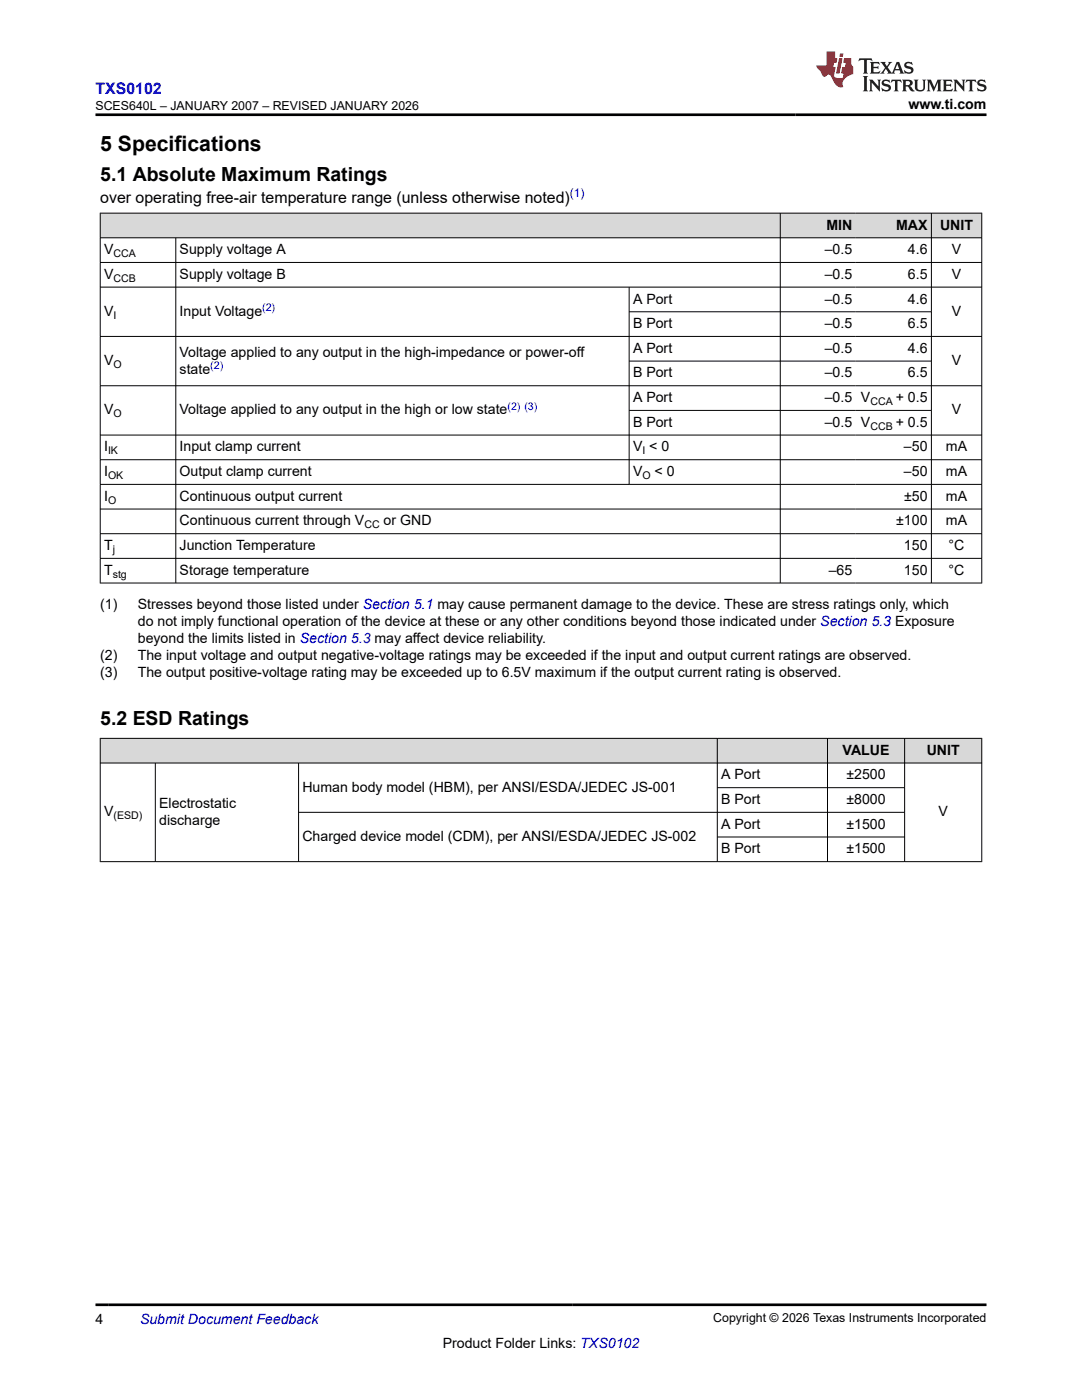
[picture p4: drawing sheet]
<svg xmlns="http://www.w3.org/2000/svg" width="216mm" height="279mm" viewBox="0 0 216 279" stroke-linecap="round" stroke-linejoin="round" font-family="sans-serif">
<defs><g id="words">
<text font-size="4.2" x="20" y="30.2">5 Specifications</text>
<g font-size="3.9">
<text x="20" y="36">5.1 Absolute Maximum Ratings</text>
<text x="20" y="144.7">5.2 ESD Ratings</text>
</g>
<text font-size="3.2" fill="#00f" x="19" y="18.7">TXS0102</text>
<text font-size="3.2" x="20" y="40.4">over operating free-air temperature range (unless otherwise noted)</text>
<g font-size="2.8">
<text x="181.3" y="21.8">www.ti.com</text>
<text x="164.9" y="45.8">MIN</text>
<text x="178.8" y="45.8">MAX</text>
<text x="187.6" y="45.8">UNIT</text>
<text x="20.8" y="50.7">V</text>
<text x="35.8" y="50.7">Supply voltage A</text>
<text x="164.6" y="50.7">–0.5</text>
<text x="181.2" y="50.7">4.6</text>
<text x="189.9" y="50.7">V</text>
<text x="20.8" y="55.7">V</text>
<text x="35.8" y="55.7">Supply voltage B</text>
<text x="164.6" y="55.7">–0.5</text>
<text x="181.2" y="55.7">6.5</text>
<text x="189.9" y="55.7">V</text>
<text x="20.8" y="63">V</text>
<text x="35.8" y="63">Input Voltage</text>
<text x="126.3" y="60.6">A Port</text>
<text x="126.3" y="65.5">B Port</text>
<text x="164.6" y="60.6">–0.5</text>
<text x="164.6" y="65.5">–0.5</text>
<text x="181.2" y="60.6">4.6</text>
<text x="181.2" y="65.5">6.5</text>
<text x="189.9" y="63">V</text>
<text x="35.8" y="71.2">Voltage applied to any output in the high-impedance or power-off</text>
<text x="126.3" y="70.4">A Port</text>
<text x="164.6" y="70.4">–0.5</text>
<text x="181.2" y="70.4">4.6</text>
<text x="20.8" y="72.9">V</text>
<text x="35.8" y="74.6">state</text>
<text x="126.3" y="75.3">B Port</text>
<text x="164.6" y="75.3">–0.5</text>
<text x="181.2" y="75.3">6.5</text>
<text x="189.9" y="72.9">V</text>
<text x="20.8" y="82.7">V</text>
<text x="35.8" y="82.7">Voltage applied to any output in the high or low state</text>
<text x="126.3" y="80.3">A Port</text>
<text x="164.6" y="80.3">–0.5 V</text>
<text x="178.7" y="80.3">+ 0.5</text>
<text x="189.9" y="82.7">V</text>
<text x="126.3" y="85.2">B Port</text>
<text x="164.6" y="85.2">–0.5 V</text>
<text x="178.7" y="85.2">+ 0.5</text>
<text x="20.8" y="90.1">I</text>
<text x="20.8" y="95">I</text>
<text x="35.8" y="90.1">Input clamp current</text>
<text x="35.8" y="95">Output clamp current</text>
<text x="126.3" y="90.1">V &lt; 0</text>
<text x="126.3" y="95">V</text>
<text x="130.6" y="95">&lt; 0</text>
<text x="180.4" y="90.1">–50</text>
<text x="180.4" y="95">–50</text>
<text x="188.8" y="90.1">mA</text>
<text x="188.8" y="95">mA</text>
<text x="20.8" y="99.9">I</text>
<text x="35.8" y="99.9">Continuous output current</text>
<text x="180.4" y="99.9">±50</text>
<text x="188.8" y="99.9">mA</text>
<text x="35.8" y="104.9">Continuous current through V</text>
<text x="76.6" y="104.9">or GND</text>
<text x="178.8" y="104.9">±100</text>
<text x="188.8" y="104.9">mA</text>
<text x="20.8" y="109.8">T</text>
<text x="35.8" y="109.8">Junction Temperature</text>
<text x="180.4" y="109.8">150</text>
<text x="189.3" y="109.8">°C</text>
<text x="20.8" y="114.7">T</text>
<text x="35.8" y="114.7">Storage temperature</text>
<text x="165.4" y="114.7">–65</text>
<text x="180.4" y="114.7">150</text>
<text x="189.3" y="114.7">°C</text>
<text x="20" y="121.5">(1)</text>
<text x="27.5" y="121.5">Stresses beyond those listed under Section 5.1 may cause permanent damage to the device. These are stress ratings only, which</text>
<text x="27.5" y="124.9">do not imply functional operation of the device at these or any other conditions beyond those indicated under Section 5.3 Exposure</text>
<text x="20" y="131.7">(2)</text>
<text x="27.5" y="131.7">The input voltage and output negative-voltage ratings may be exceeded if the input and output current ratings are observed.</text>
<text x="27.5" y="128.3">beyond the limits listed in Section 5.3 may affect device reliability.</text>
<text x="20" y="135.1">(3)</text>
<text x="27.5" y="135.1">The output positive-voltage rating may be exceeded up to 6.5V maximum if the output current rating is observed.</text>
<text x="143.9" y="155.6">A Port</text>
<text x="168.1" y="150.6">VALUE</text>
<text x="168.9" y="155.6">±2500</text>
<text x="184.9" y="150.6">UNIT</text>
<text x="31.8" y="161.2">Electrostatic</text>
<text x="60.3" y="158">Human body model (HBM), per ANSI/ESDA/JEDEC JS-001</text>
<text x="143.9" y="160.5">B Port</text>
<text x="168.9" y="160.5">±8000</text>
<text x="20.8" y="162.9">V</text>
<text x="31.8" y="164.6">discharge</text>
<text x="60.3" y="167.9">Charged device model (CDM), per ANSI/ESDA/JEDEC JS-002</text>
<text x="143.9" y="165.4">A Port</text>
<text x="168.9" y="165.4">±1500</text>
<text x="187.3" y="162.9">V</text>
<text x="143.9" y="170.3">B Port</text>
<text x="168.9" y="170.3">±1500</text>
<text x="19" y="264.2">4</text>
<text x="88.3" y="269">Product Folder Links: TXS0102</text>
</g>
<text font-size="2.8" fill="#00f" x="27.9" y="264.2">Submit Document Feedback</text>
<g font-size="2.5">
<text x="19.1" y="21.9">SCES640L – JANUARY 2007 – REVISED JANUARY 2026</text>
<text x="142.3" y="263.9">Copyright © 2026 Texas Instruments Incorporated</text>
</g>
<text font-size="2.4" fill="#00f" x="113.7" y="39.4">(1)</text>
<g font-size="2.1">
<text x="22.6" y="51.3">CCA</text>
<text x="22.6" y="56.2">CCB</text>
<text x="22.6" y="63.6">I</text>
<text x="22.6" y="73.4">O</text>
<text x="22.6" y="83.3">O</text>
<text x="173.7" y="80.8">CCA</text>
<text x="173.7" y="85.7">CCB</text>
<text x="21.6" y="90.7">IK</text>
<text x="21.6" y="95.6">OK</text>
<text x="128.2" y="90.7">I</text>
<text x="128.2" y="95.6">O</text>
<text x="21.6" y="100.5">O</text>
<text x="72.7" y="105.4">CC</text>
<text x="22.5" y="110.4">j</text>
<text x="22.5" y="115.3">stg</text>
<text x="22.6" y="163.5">(ESD)</text>
</g>
<g font-size="2.1" fill="#00f">
<text x="52.3" y="62.1">(2)</text>
<text x="42" y="73.6">(2)</text>
<text x="101.3" y="81.8">(2) (3)</text>
</g>
</g></defs>
<g fill="#d8d8d8">
<path d="M20 42.5h175.9v5h-175.9z" fill-rule="evenodd"/>
<path d="M20.1 42.6h135.5v4.8h-135.5z" fill-rule="evenodd"/>
<path d="M155.8 42.6h15v4.8h-15z" fill-rule="evenodd"/>
<path d="M170.8 42.6h15v4.8h-15z" fill-rule="evenodd"/>
<path d="M185.9 42.6h9.9v4.8h-9.9z" fill-rule="evenodd"/>
</g>
<g fill="none" stroke="#000" stroke-width=".2">
<path d="M19.9 42.5h176.1M19.9 47.5h176.1M19.9 52.4h176.1M19.9 57.3h176.1M20 42.5v73.9M35.1 47.5v68.9M125.5 57.3v39.4M155.7 42.5v73.9M185.8 42.5v73.9M195.9 42.5v73.9M19.9 67.1h176.1M19.9 77h176.1"/>
<path d="M125.5 62.2h60.4M125.5 72.1h60.4M19.9 86.8h176.1M19.9 91.7h176.1M19.9 96.7h176.1M125.5 81.9h60.4M19.9 101.6h176.1M19.9 106.5h176.1M19.9 111.4h176.1M19.9 116.4h176.1"/>
</g>
<g fill="#d8d8d8">
<path d="M20 147.4h175.9v4.9h-175.9z" fill-rule="evenodd"/>
<path d="M20.1 147.4h123v4.8h-123z" fill-rule="evenodd"/>
<path d="M143.2 147.4h21.9v4.8h-21.9z" fill-rule="evenodd"/>
<path d="M165.2 147.4h15.2v4.8h-15.2z" fill-rule="evenodd"/>
<path d="M180.6 147.4h15.2v4.8h-15.2z" fill-rule="evenodd"/>
</g>
<g fill="none" stroke="#000" stroke-width=".2">
<path d="M19.9 147.4h176.1M19.9 152.3h176.1M20 147.3v24.7M31 152.3v19.7M59.6 152.3v19.7M143.1 147.3v24.7M143.1 157.2h37.5M165.1 147.3v24.7M180.5 147.3v24.7M195.9 147.3v24.7M19.9 172h176.1M59.6 162.1h121"/>
<path d="M143.1 167h37.5"/>
</g>
<path d="M171.5 11.6l-.2 .6 .5-.2h.6v.1v2.2l-.2 .4h1l-.2-.4v-2.2v-.1h.5l.6 .2-.2-.6zM173.6 12.4l.2 .3v1.6l-.2 .4h1.9l.1-.6a1.08 1.08 0 0 1-1.3 .2v-.7h.6l.4 .2v-.7l-.4 .2h-.6v-.5l.2-.2a1 1 0 0 1 1 .3l-.1-.5zM175.7 12.4l.9 1.1-1 1.2h.9l-.2-.2 .5-.8 .4 .8-.2 .2h1.6l-.2-.2 .2-.5h.9l.1 .5-.1 .2h.9l-.2-.4-.8-1.9h-.5l-.9 2.1-.9-1.1 .9-1h-.8l.2 .2-.4 .6-.4-.6 .2-.2zM179 12.8l.4 1h-.7zM180.7 12.5a.65 .65 0 0 0-.2 .7 .65 .65 0 0 0 .6 .5l.6 .1 .1 .3a.79 .79 0 0 1-.7 .4 .79 .79 0 0 1-.7-.5l.1 .7 .2-.1a.93 .93 0 0 0 1.1 0 .93 .93 0 0 0 .4-.9 1.46 1.46 0 0 0-1.2-.6l-.1-.3a1.09 1.09 0 0 1 1.2 .2l-.2-.6-.1 .1-.5-.2zM172.2 15.2l.2 .4v2.2l-.2 .4h1l-.2-.4v-2.2l.2-.4zM173.4 15.9l.2 .4v1.5l-.2 .4h.8l-.3-.4 .1-1.3 1.6 1.8v-2l.2-.4h-.7l.1 .2 .1 1.1-1.2-1.3zM176.2 16a.65 .65 0 0 0-.2 .8 .65 .65 0 0 0 .6 .4l.6 .2 .1 .2a.79 .79 0 0 1-.7 .4 .79 .79 0 0 1-.7-.5l.1 .7 .2-.1a.93 .93 0 0 0 1.1 .1 .93 .93 0 0 0 .4-1 1.46 1.46 0 0 0-1.2-.5l-.1-.4a1.09 1.09 0 0 1 1.2 .2l-.1-.6-.2 .1-.5-.1zM177.9 15.9l-.1 .6a.63 .63 0 0 1 .8-.3v1.6l-.3 .4h1l-.2-.4v-1.6a.66 .66 0 0 1 .8 .3l-.1-.6zM180 15.9l.2 .4v1.5l-.2 .4h1l-.2-.2-.1-.7h.5l.1 .2a.79 .79 0 0 0 1.2 .6l-1-.9a.61 .61 0 0 0 .6-.6 .61 .61 0 0 0-.5-.7zM180.8 16.2h.1a.47 .47 0 0 1 .5 .1 .47 .47 0 0 1 .1 .5l-.1 .1-.7 .1zM182.3 15.9l.2 .2a2.27 2.27 0 0 0 .4 2 1.04 1.04 0 0 0 1.7-.7v-1.3l.2-.2h-.8l.2 .4v1.1a.6 .6 0 0 1-.6 .6 .6 .6 0 0 1-.6-.6v-1.1l.3-.4zM184.9 15.9l.2 .4v1.5l-.2 .4h.8l-.3-.4v-1.4l.9 1.9 .9-1.9v1.4l-.3 .4h1l-.2-.4v-1.5l.2-.4h-.8l-.7 1.5-.6-1.5zM188.1 15.9l.2 .4v1.5l-.2 .4h1.9l.1-.6a1.09 1.09 0 0 1-1.3 .2v-.7h.6l.4 .2v-.6l-.4 .2h-.6v-.6l.2-.1a1.01 1.01 0 0 1 1 .3l-.1-.6zM190.2 15.9l.3 .4v1.5l-.3 .4h.8l-.2-.4v-1.3l1.6 1.8v-2l.2-.4h-.7l.2 .2v1.1l-1.2-1.3zM192.8 15.9l-.1 .6a.63 .63 0 0 1 .8-.3v1.6l-.3 .4h1l-.2-.4v-1.6a.66 .66 0 0 1 .8 .3l-.1-.6zM195.2 16a.65 .65 0 0 0-.2 .8 .65 .65 0 0 0 .6 .4l.6 .2 .2 .2a.79 .79 0 0 1-.7 .4 .79 .79 0 0 1-.7-.5l.1 .7 .2-.1a.93 .93 0 0 0 1 .1 .93 .93 0 0 0 .5-1 1.46 1.46 0 0 0-1.3-.5v-.4a1.09 1.09 0 0 1 1.2 .2l-.2-.6-.2 .1-.5-.1z" fill="#231f20"/>
<path d="M164.9 10.3v2.7h-2l.1 .4 .8 1a.95 .95 0 0 0 1 .9 .59 .59 0 0 1 .5-.4 .59 .59 0 0 1 .5 .3l.4 .8a1.59 1.59 0 0 0 2.1 1.4 1.61 1.61 0 0 1 1-2.3l1-.3-.1-1.5a1.59 1.59 0 0 1-.3-1.7h-1.5l-.2 .9h.6l-.2 .9h-.5l-.2 .9v.3l.4 .1-.1 .9h-.7a.73 .73 0 0 1-1-.7l.3-1.5h-.5l.1-.9h.5l.2-.9h-.5v-1.3zM167.4 11.6l-.6 3.1h.7l.6-3.1zM167.6 10.7l-.1 .6h.7l.1-.6z" fill="#ed1c24"/>
<path d="M19 22.9h177.8M19 260.4h177.8" fill="none" stroke="#000" stroke-width=".53"/>
<use href="#words"/>
</svg>
